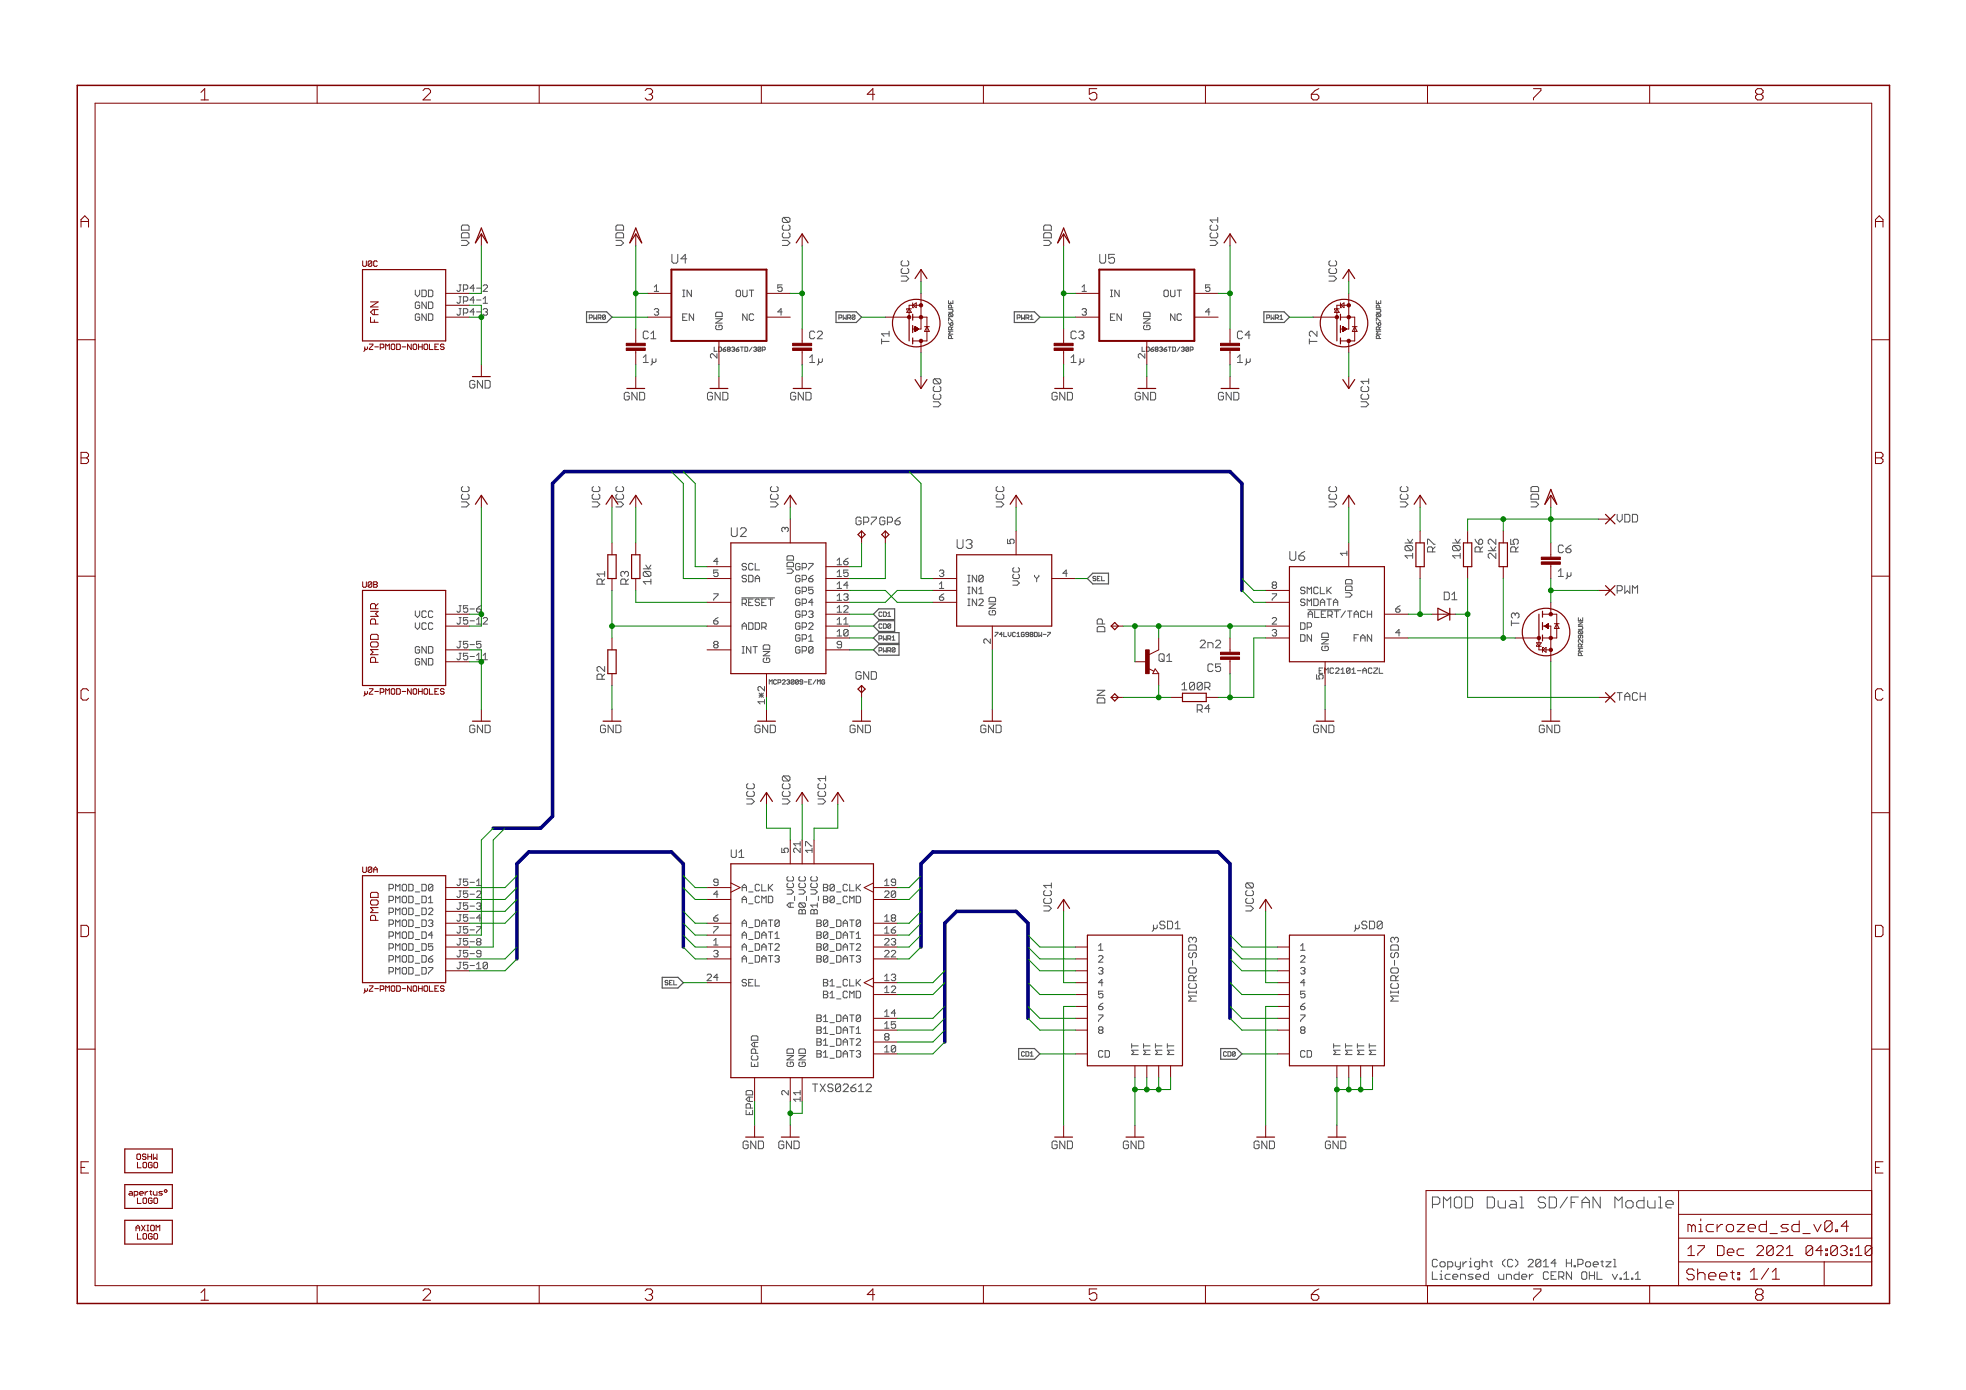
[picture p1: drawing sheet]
<svg xmlns="http://www.w3.org/2000/svg" width="420mm" height="297mm" viewBox="0 0 420 297" stroke-linecap="round" stroke-linejoin="round" font-family="sans-serif">
<defs><g id="words">
<g font-size="3.7" fill="#800000">
<text x="42.9" y="21.4">1</text>
<text x="90.3" y="21.4">2</text>
<text x="137.8" y="21.4">3</text>
<text x="185.3" y="21.4">4</text>
<text x="232.7" y="21.4">5</text>
<text x="280.2" y="21.4">6</text>
<text x="327.6" y="21.4">7</text>
<text x="375.1" y="21.4">8</text>
<text x="17.2" y="48.6">A</text>
<text x="400.7" y="48.6">A</text>
<text x="17.2" y="99.2">B</text>
<text x="400.7" y="99.2">B</text>
<text x="17.1" y="149.7">C</text>
<text x="400.6" y="149.7">C</text>
<text x="17" y="200.2">D</text>
<text x="400.5" y="200.2">D</text>
<text x="17.3" y="250.8">E</text>
<text x="400.7" y="250.8">E</text>
<text x="42.9" y="277.9">1</text>
<text x="90.3" y="277.9">2</text>
<text x="137.8" y="277.9">3</text>
<text x="185.3" y="277.9">4</text>
<text x="232.7" y="277.9">5</text>
<text x="280.2" y="277.9">6</text>
<text x="327.6" y="277.9">7</text>
<text x="375.1" y="277.9">8</text>
</g>
<text font-size="3.6" fill="#505050" x="306" y="258.2">PMOD Dual SD/FAN Module</text>
<g font-size="2.9" fill="#505050">
<text x="143.5" y="56.3">U4</text>
<text x="234.9" y="56.3">U5</text>
<text x="156.2" y="114.8">U2</text>
<text x="204.4" y="117.3">U3</text>
<text x="275.6" y="119.8">U6</text>
</g>
<g font-size="2.5" fill="#505050">
<text x="100.3" y="52.5" transform="rotate(-90 100.3 52.5)">VDD</text>
<text x="133.3" y="52.5" transform="rotate(-90 133.3 52.5)">VDD</text>
<text x="168.9" y="52.5" transform="rotate(-90 168.9 52.5)">VCC0</text>
<text x="224.8" y="52.5" transform="rotate(-90 224.8 52.5)">VDD</text>
<text x="260.3" y="52.5" transform="rotate(-90 260.3 52.5)">VCC1</text>
<text x="194.3" y="60.2" transform="rotate(-90 194.3 60.2)">VCC</text>
<text x="285.7" y="60.2" transform="rotate(-90 285.7 60.2)">VCC</text>
<text x="137.4" y="77.5">1µ</text>
<text x="137.4" y="72.5">C1</text>
<text x="173" y="77.5">1µ</text>
<text x="173" y="72.5">C2</text>
<text x="228.8" y="77.5">1µ</text>
<text x="228.8" y="72.5">C3</text>
<text x="264.4" y="77.5">1µ</text>
<text x="264.4" y="72.5">C4</text>
<text x="201.1" y="87.2" transform="rotate(-90 201.1 87.2)">VCC0</text>
<text x="292.6" y="87.2" transform="rotate(-90 292.6 87.2)">VCC1</text>
<text x="100.3" y="108.4" transform="rotate(-90 100.3 108.4)">VCC</text>
<text x="128.3" y="108.4" transform="rotate(-90 128.3 108.4)">VCC</text>
<text x="166.4" y="108.4" transform="rotate(-90 166.4 108.4)">VCC</text>
<text x="182.9" y="112.2">GP7GP6</text>
<text x="214.6" y="108.4" transform="rotate(-90 214.6 108.4)">VCC</text>
<text x="285.7" y="108.4" transform="rotate(-90 285.7 108.4)">VCC</text>
<text x="301" y="108.4" transform="rotate(-90 301 108.4)">VCC</text>
<text x="328.9" y="108.4" transform="rotate(-90 328.9 108.4)">VDD</text>
<text x="345.5" y="111.6">VDD</text>
<text x="302" y="119.4" transform="rotate(-90 302 119.4)">10k</text>
<text x="306.8" y="118.1" transform="rotate(-90 306.8 118.1)">R7</text>
<text x="312.1" y="119.4" transform="rotate(-90 312.1 119.4)">10k</text>
<text x="316.9" y="118.1" transform="rotate(-90 316.9 118.1)">R6</text>
<text x="319.8" y="119.4" transform="rotate(-90 319.8 119.4)">2k2</text>
<text x="324.6" y="118.1" transform="rotate(-90 324.6 118.1)">R5</text>
<text x="333" y="118.2">C6</text>
<text x="129.3" y="124.9" transform="rotate(-90 129.3 124.9)">R1</text>
<text x="134.4" y="124.9" transform="rotate(-90 134.4 124.9)">R3</text>
<text x="139.2" y="124.9" transform="rotate(-90 139.2 124.9)">10k</text>
<text x="333" y="123.3">1µ</text>
<text x="308.6" y="128.2">D1</text>
<text x="345.5" y="126.9">PWM</text>
<text x="236.2" y="135.1" transform="rotate(-90 236.2 135.1)">DP</text>
<text x="247.6" y="141.4">Q1</text>
<text x="256.6" y="138.5">2n2</text>
<text x="258" y="143.6">C5</text>
<text x="129.3" y="145.2" transform="rotate(-90 129.3 145.2)">R2</text>
<text x="182.9" y="145.2">GND</text>
<text x="252.6" y="147.5">100R</text>
<text x="345.5" y="149.7">TACH</text>
<text x="236.2" y="150.3" transform="rotate(-90 236.2 150.3)">DN</text>
<text x="255.7" y="152.3">R4</text>
<text x="161.3" y="171.9" transform="rotate(-90 161.3 171.9)">VCC</text>
<text x="168.9" y="171.9" transform="rotate(-90 168.9 171.9)">VCC0</text>
<text x="176.5" y="171.9" transform="rotate(-90 176.5 171.9)">VCC1</text>
<text x="156.2" y="183.3">U1</text>
<text x="224.8" y="194.7" transform="rotate(-90 224.8 194.7)">VCC1</text>
<text x="267.9" y="194.7" transform="rotate(-90 267.9 194.7)">VCC0</text>
<text x="246" y="198.6">µSD1</text>
<text x="289.2" y="198.6">µSD0</text>
<text x="255.7" y="214.2" transform="rotate(-90 255.7 214.2)">MICRO-SD3</text>
<text x="298.9" y="214.2" transform="rotate(-90 298.9 214.2)">MICRO-SD3</text>
<text x="173.9" y="233.3">TXS02612</text>
<text x="306" y="270.8">Copyright (C) 2014 H.Poetzl</text>
<text x="306" y="273.5">Licensed under CERN OHL v.1.1</text>
</g>
<g font-size="2.5" fill="#800000">
<text x="80.9" y="69" transform="rotate(-90 80.9 69)">FAN</text>
<text x="100.3" y="83">GND</text>
<text x="133.3" y="85.5">GND</text>
<text x="151.1" y="85.5">GND</text>
<text x="168.9" y="85.5">GND</text>
<text x="224.8" y="85.5">GND</text>
<text x="242.5" y="85.5">GND</text>
<text x="260.3" y="85.5">GND</text>
<text x="133.3" y="108.4" transform="rotate(-90 133.3 108.4)">VCC</text>
<text x="80.9" y="142.1" transform="rotate(-90 80.9 142.1)">PMOD PWR</text>
<text x="100.3" y="156.7">GND</text>
<text x="128.3" y="156.7">GND</text>
<text x="161.3" y="156.7">GND</text>
<text x="181.6" y="156.7">GND</text>
<text x="209.5" y="156.7">GND</text>
<text x="280.6" y="156.7">GND</text>
<text x="328.9" y="156.7">GND</text>
<text x="80.9" y="197.2" transform="rotate(-90 80.9 197.2)">PMOD</text>
<text x="158.7" y="245.5">GND</text>
<text x="166.4" y="245.5">GND</text>
<text x="224.8" y="245.5">GND</text>
<text x="240" y="245.5">GND</text>
<text x="267.9" y="245.5">GND</text>
<text x="283.2" y="245.5">GND</text>
</g>
<g font-size="2.1" fill="#505050">
<text x="88" y="66">GND</text>
<text x="88.1" y="63.5">VDD</text>
<text x="97.6" y="62.3">JP4-2</text>
<text x="139.8" y="62.3">1</text>
<text x="145.8" y="63.5">IN</text>
<text x="156.9" y="63.5">OUT</text>
<text x="166.1" y="62.3">5</text>
<text x="231.2" y="62.3">1</text>
<text x="237.3" y="63.5">IN</text>
<text x="248.3" y="63.5">OUT</text>
<text x="257.6" y="62.3">5</text>
<text x="88" y="68.5">GND</text>
<text x="139.8" y="67.4">3</text>
<text x="145.8" y="68.5">EN</text>
<text x="154.4" y="70.5" transform="rotate(-90 154.4 70.5)">GND</text>
<text x="158.4" y="68.5">NC</text>
<text x="166.1" y="67.4">4</text>
<text x="231.2" y="67.4">3</text>
<text x="237.3" y="68.5">EN</text>
<text x="245.8" y="70.5" transform="rotate(-90 245.8 70.5)">GND</text>
<text x="249.8" y="68.5">NC</text>
<text x="257.6" y="67.4">4</text>
<text x="153.3" y="76.5" transform="rotate(-90 153.3 76.5)">2</text>
<text x="244.7" y="76.5" transform="rotate(-90 244.7 76.5)">2</text>
<text x="168.5" y="113.7" transform="rotate(-90 168.5 113.7)">3</text>
<text x="216.8" y="116.2" transform="rotate(-90 216.8 116.2)">5</text>
<text x="287.9" y="118.8" transform="rotate(-90 287.9 118.8)">1</text>
<text x="152.5" y="120.7">4</text>
<text x="152.5" y="123.3">5</text>
<text x="158.5" y="121.9">SCL</text>
<text x="158.5" y="124.4">SDA</text>
<text x="169.7" y="123.1" transform="rotate(-90 169.7 123.1)">VDD</text>
<text x="169.9" y="124.4">GP6</text>
<text x="169.9" y="121.9">GP7</text>
<text x="178.8" y="125.8">14</text>
<text x="178.8" y="123.3">15</text>
<text x="178.8" y="120.7">16</text>
<text x="200.8" y="123.3">3</text>
<text x="200.8" y="125.8">1</text>
<text x="206.8" y="124.4">IN0</text>
<text x="217.9" y="125.4" transform="rotate(-90 217.9 125.4)">VCC</text>
<text x="221.1" y="124.4">Y</text>
<text x="227.1" y="123.3">4</text>
<text x="271.9" y="125.8">8</text>
<text x="97.6" y="130.9">J5-6</text>
<text x="152.5" y="128.4">7</text>
<text x="158.5" y="129.5">RESET</text>
<text x="169.9" y="129.5">GP4</text>
<text x="169.9" y="126.9">GP5</text>
<text x="178.8" y="130.9">12</text>
<text x="178.8" y="128.4">13</text>
<text x="200.8" y="128.4">6</text>
<text x="206.8" y="126.9">IN1</text>
<text x="206.8" y="129.5">IN2</text>
<text x="212.8" y="131.5" transform="rotate(-90 212.8 131.5)">GND</text>
<text x="271.9" y="128.4">7</text>
<text x="277.9" y="126.9">SMCLK</text>
<text x="277.9" y="129.5">SMDATA</text>
<text x="289" y="128.2" transform="rotate(-90 289 128.2)">VDD</text>
<text x="298.2" y="130.9">6</text>
<text x="88.4" y="132">VCC</text>
<text x="88.4" y="134.6">VCC</text>
<text x="152.5" y="133.4">6</text>
<text x="158.5" y="134.6">ADDR</text>
<text x="169.9" y="137.1">GP1</text>
<text x="169.9" y="134.6">GP2</text>
<text x="169.9" y="132">GP3</text>
<text x="178.8" y="136">10</text>
<text x="178.8" y="133.4">11</text>
<text x="211.7" y="137.5" transform="rotate(-90 211.7 137.5)">2</text>
<text x="271.9" y="136">3</text>
<text x="271.9" y="133.4">2</text>
<text x="277.9" y="137.1">DN</text>
<text x="277.9" y="134.6">DP</text>
<text x="280.1" y="132">ALERT/TACH</text>
<text x="289.2" y="137.1">FAN</text>
<text x="298.2" y="136">4</text>
<text x="88" y="139.6">GND</text>
<text x="88" y="142.2">GND</text>
<text x="97.6" y="138.5">J5-5</text>
<text x="152.5" y="138.5">8</text>
<text x="158.5" y="139.6">INT</text>
<text x="164.6" y="141.6" transform="rotate(-90 164.6 141.6)">GND</text>
<text x="169.9" y="139.6">GP0</text>
<text x="178.8" y="138.5">9</text>
<text x="283.9" y="139.1" transform="rotate(-90 283.9 139.1)">GND</text>
<text x="282.8" y="145.1" transform="rotate(-90 282.8 145.1)">5</text>
<text x="163.5" y="150.1" transform="rotate(-90 163.5 150.1)">1*2</text>
<text x="168.5" y="182.3" transform="rotate(-90 168.5 182.3)">5</text>
<text x="171.1" y="182.3" transform="rotate(-90 171.1 182.3)">21</text>
<text x="173.6" y="182.3" transform="rotate(-90 173.6 182.3)">17</text>
<text x="82.3" y="190.4">PMOD_D0</text>
<text x="97.6" y="191.9">J5-2</text>
<text x="97.6" y="189.3">J5-1</text>
<text x="152.5" y="191.9">4</text>
<text x="152.5" y="189.3">9</text>
<text x="158.5" y="190.4">A_CLK</text>
<text x="176.4" y="190.4">B0_CLK</text>
<text x="189" y="191.9">20</text>
<text x="189" y="189.3">19</text>
<text x="82.3" y="195.5">PMOD_D2</text>
<text x="82.3" y="193">PMOD_D1</text>
<text x="97.6" y="196.9">J5-4</text>
<text x="97.6" y="194.4">J5-3</text>
<text x="152.5" y="196.9">6</text>
<text x="158.5" y="193">A_CMD</text>
<text x="169.7" y="193.9" transform="rotate(-90 169.7 193.9)">A_VCC</text>
<text x="172.2" y="195.3" transform="rotate(-90 172.2 195.3)">B0_VCC</text>
<text x="174.7" y="195.3" transform="rotate(-90 174.7 195.3)">B1_VCC</text>
<text x="175.4" y="193">B0_CMD</text>
<text x="189" y="196.9">18</text>
<text x="82.3" y="203.1">PMOD_D5</text>
<text x="82.3" y="200.6">PMOD_D4</text>
<text x="82.3" y="198">PMOD_D3</text>
<text x="97.6" y="202">J5-8</text>
<text x="97.6" y="199.5">J5-7</text>
<text x="152.5" y="199.5">7</text>
<text x="152.5" y="202">1</text>
<text x="158.5" y="198">A_DAT0</text>
<text x="158.5" y="200.6">A_DAT1</text>
<text x="158.5" y="203.1">A_DAT2</text>
<text x="174.7" y="198">B0_DAT0</text>
<text x="174.7" y="200.6">B0_DAT1</text>
<text x="174.7" y="203.1">B0_DAT2</text>
<text x="189" y="199.5">16</text>
<text x="189" y="202">23</text>
<text x="234.7" y="203.1">1</text>
<text x="277.9" y="203.1">1</text>
<text x="82.3" y="208.2">PMOD_D7</text>
<text x="82.3" y="205.7">PMOD_D6</text>
<text x="97.6" y="207.1">J5-10</text>
<text x="97.6" y="204.6">J5-9</text>
<text x="151.1" y="209.6">24</text>
<text x="152.5" y="204.6">3</text>
<text x="158.5" y="205.7">A_DAT3</text>
<text x="174.7" y="205.7">B0_DAT3</text>
<text x="189" y="204.6">22</text>
<text x="189" y="209.6">13</text>
<text x="234.7" y="205.7">2</text>
<text x="234.7" y="208.2">3</text>
<text x="277.9" y="205.7">2</text>
<text x="277.9" y="208.2">3</text>
<text x="158.5" y="210.7">SEL</text>
<text x="175.4" y="213.3">B1_CMD</text>
<text x="176.4" y="210.7">B1_CLK</text>
<text x="189" y="212.2">12</text>
<text x="234.7" y="210.7">4</text>
<text x="234.7" y="213.3">5</text>
<text x="234.7" y="215.8">6</text>
<text x="277.9" y="210.7">4</text>
<text x="277.9" y="213.3">5</text>
<text x="277.9" y="215.8">6</text>
<text x="174.7" y="218.4">B1_DAT0</text>
<text x="174.7" y="220.9">B1_DAT1</text>
<text x="189" y="217.2">14</text>
<text x="189" y="219.8">15</text>
<text x="234.7" y="218.4">7</text>
<text x="234.7" y="220.9">8</text>
<text x="277.9" y="218.4">7</text>
<text x="277.9" y="220.9">8</text>
<text x="162" y="228" transform="rotate(-90 162 228)">ECPAD</text>
<text x="169.7" y="228" transform="rotate(-90 169.7 228)">GND</text>
<text x="172.2" y="228" transform="rotate(-90 172.2 228)">GND</text>
<text x="174.7" y="223.4">B1_DAT2</text>
<text x="174.7" y="226">B1_DAT3</text>
<text x="189" y="222.3">8</text>
<text x="189" y="224.9">10</text>
<text x="234.7" y="226">CD</text>
<text x="243.3" y="225.4" transform="rotate(-90 243.3 225.4)">MT</text>
<text x="245.8" y="225.4" transform="rotate(-90 245.8 225.4)">MT</text>
<text x="248.4" y="225.4" transform="rotate(-90 248.4 225.4)">MT</text>
<text x="250.9" y="225.4" transform="rotate(-90 250.9 225.4)">MT</text>
<text x="277.9" y="226">CD</text>
<text x="286.5" y="225.4" transform="rotate(-90 286.5 225.4)">MT</text>
<text x="289" y="225.4" transform="rotate(-90 289 225.4)">MT</text>
<text x="291.6" y="225.4" transform="rotate(-90 291.6 225.4)">MT</text>
<text x="294.1" y="225.4" transform="rotate(-90 294.1 225.4)">MT</text>
<text x="168.5" y="234" transform="rotate(-90 168.5 234)">2</text>
<text x="160.9" y="238.4" transform="rotate(-90 160.9 238.4)">EPAD</text>
<text x="171.1" y="235.3" transform="rotate(-90 171.1 235.3)">11</text>
</g>
<g font-size="2.1" fill="#008000">
<text x="97.6" y="64.9">JP4-1</text>
<text x="97.6" y="67.4">JP4-3</text>
<text x="97.6" y="133.4">J5-12</text>
<text x="97.6" y="141.1">J5-11</text>
</g>
<g font-size="1.8" fill="#800000">
<text x="77.5" y="57">U0C</text>
<text x="77.5" y="74.8">µZ-PMOD-NOHOLES</text>
<text x="77.5" y="125.5">U0B</text>
<text x="77.5" y="148.4">µZ-PMOD-NOHOLES</text>
<text x="77.5" y="186.5">U0A</text>
<text x="77.5" y="211.9">µZ-PMOD-NOHOLES</text>
<text x="29.2" y="247.8">OSHW</text>
<text x="29.3" y="249.6">LOGO</text>
<text x="27.9" y="255.4">apertus°</text>
<text x="29.3" y="257.2">LOGO</text>
<text x="28.8" y="263.1">AXIOM</text>
<text x="29.3" y="264.8">LOGO</text>
</g>
<g font-size="1.8" fill="#505050">
<text x="282.2" y="144">E</text>
<text x="283.3" y="144">MC2101-ACZL</text>
</g>
<g font-size="1.4" fill="#505050">
<text x="125.5" y="68.3">PWR0</text>
<text x="178.8" y="68.3">PWR0</text>
<text x="216.9" y="68.3">PWR1</text>
<text x="270.3" y="68.3">PWR1</text>
<text x="153.2" y="75.1">L</text>
<text x="153.9" y="75.1">D6836TD/30P</text>
<text x="244.6" y="75.1">L</text>
<text x="245.4" y="75.1">D6836TD/30P</text>
<text x="233.5" y="124.1">SEL</text>
<text x="187.8" y="131.8">CD1</text>
<text x="187.8" y="134.3">CD0</text>
<text x="187.8" y="136.8">PWR1</text>
<text x="212.4" y="136.1">74LVC1G98DW-7</text>
<text x="187.8" y="139.4">PWR0</text>
<text x="164.7" y="146.2">MCP23009-E/MG</text>
<text x="142.3" y="210.5">SEL</text>
<text x="218.1" y="225.7">CD1</text>
<text x="261.3" y="225.7">CD0</text>
</g>
</g></defs>
<g fill="none" stroke="#505050" stroke-width=".21">
<path d="M103.3 63.9l.4-.5v1.4M103.3 64.8h.9M103.5 60.9h.4l.3 .4-.9 1h.9M103.5 66h.4l.3 .2-.3 .5M103.7 66.7h.2M103.9 66.7l.3 .4-.3 .3h-.4M152.6 74.2v.9M188.4 73h1.6M188.4 72.4v1.1M190 71.3h-1.6l.5 .6M190 70.8v1.1M202.7 68.6v-.6l.9 .6"/>
<path d="M202.7 66.1h.8l.1 .2-.1 .4h-.8M202.7 64.2v.7h.9v-.7M202.7 68.9l.5 .6M202.9 67l-.2 .2 .2 .5h.6M202.9 67h.6l.1 .2-.1 .5M202.9 67l.6 .7M203.2 64.5v.4M203.3 72.3v-.4l-.4-.2-.2 .2v.4h.9M203.3 70.5v-.5l-.4-.2-.2 .2v.5h.9M203.3 68.9l.3 .2-.1 .4h-.3v-.4zM203.3 65.8v-.5l-.4-.1-.2 .1v.5h.9M203.6 70.8h-.9l.3 .3-.3 .3h.9"/>
<path d="M203.6 69.8l-.3 .4M244.1 74.2v.9M279.8 73h1.7M279.8 72.4v1.1M281.5 70.8v1.1l-1.1-1.1h-.3l-.3 .3v.5l.3 .3M294.1 64.2v.7h1v-.7M294.1 68.6v-.6l1 .6M294.1 68.9l.5 .6M294.1 66.1h.8l.2 .2-.2 .4h-.8M294.3 67l-.2 .5 .2 .2h.6M294.3 67h.6l.2 .2-.2 .5M294.3 67l.6 .7"/>
<path d="M294.6 69.1l.3-.2 .2 .2v.3l-.5 .1zM294.6 64.5v.4M294.8 72.3v-.4l-.2-.2-.5 .2v.4h1M294.8 65.8v-.5l-.2-.1-.5 .1v.5h1M294.8 70.5v-.5l-.2-.2-.5 .2v.5h1M295.1 70.8h-1l.3 .3-.3 .3h1M295.1 69.8l-.3 .4M101.9 137.8l.4-.3 .5 .3v.4l-.2 .3h-.5M101.9 137.1h.9M102.8 129.4l-.9 .7h.7l.2 .3-.2 .4h-.5M103.5 132h.4l.3 .4-.9 1h.9M158.5 127.8h7"/>
<path d="M279.5 130.3h7M323 133.2h1.6M323 132.6v1.1M323.8 131.3l-.3-.3h-.2l-.3 .3v.5l.3 .3M323.8 131.3l.3-.3h.3l.2 .3v.5l-.2 .3M323.8 131.3v.3M337.3 132v.6h.9v-.6M337.3 133.9h.8l.1 .1-.1 .5h-.8M337.3 132.9h.9l-.9 .7h.9M337.5 134.8l-.2 .2 .2 .4h.6M337.5 134.8h.6l.1 .2-.1 .4M337.5 134.8l.6 .6"/>
<path d="M337.8 135.7l-.2 .7-.3-.2 .2-.5h.6l.1 .2-.1 .5M337.8 132.3v.3M337.9 138.2v-.4l-.4-.2-.2 .6h.9M338.2 136.7v.6l-.6-.6-.3 .1 .2 .5M338.2 138.6h-.9l.3 .3-.3 .3h.9M338.2 137.6l-.3 .3M103.3 140.1l.4-.5v1.4M103.3 141h.9M337.9 140.1v-.5l-.1-.1-.5 .1v.5h.9M101.9 198h.9v.2l-.9 1M101.9 188.3l.4-.4v1.4M101.9 189.3h.9"/>
<path d="M102.1 190.4h.5l.2 .5-.9 .9h.9M102.1 192.9h.5l.2 .3-.2 .4M102.3 193.6h.3M102.6 193.6l.2 .5-.2 .2h-.5M102.8 196.2h-.9l.7-.7v1.4M102.1 203.1h.5l.2 .2v1l-.2 .2h-.5M102.1 200.6h.5l.2 .2-.2 .5M102.1 203.8h.7M102.1 201.3h.5M102.6 201.3l.2 .4-.2 .3h-.5M103.5 205.6h.4l.3 .3M104.2 205.9v.9l-.3 .2h-.4"/>
<path d="M104.2 205.9l-.9 .9M356 257.4h1.6v-.4l-.4-.4h-.8l-.4 .4v.7l.4 .4h.8M342.1 269.6h.6M342.4 269.4v1.1l.3 .2M343.2 269.6h1.1l-1.1 1.1M344.8 269.1h.3v1.6M347 272.3l.6-.5v1.6M347 273.4h1.1M348.7 273.1h.3v.3h-.3zM349.5 273.4h1.1M349.5 272.3l.5-.5v1.6"/>
</g>
<path d="M125.3 66.6h4.3l1.2 1.2-1.2 1.1h-4.3zM178.7 66.6h4.3l1.1 1.2-1.1 1.1h-4.3zM216.8 66.6h4.3l1.1 1.2-1.1 1.1h-4.3zM270.1 66.6h4.3l1.2 1.2-1.2 1.1h-4.3zM187.8 132.7h3.4v2.2h-3.4l-1.1-1.1zM187.8 130.1h3.4v2.3h-3.4l-1.1-1.1zM187.8 135.2h4.3v2.3h-4.3l-1.1-1.2zM187.8 137.7h4.3v2.3h-4.3l-1.1-1.1zM232.4 123.6l1.1-1.1h3.4v2.3h-3.4zM141.5 208.9h3.4l1.1 1.1-1.1 1.1h-3.4zM217.7 224.1h3.4l1.1 1.1-1.1 1.2h-3.4zM260.9 224.1h3.4l1.1 1.1-1.1 1.2h-3.4z" fill="none" stroke="#505050" stroke-width=".25"/>
<g fill="none" stroke="#800000" stroke-width=".25">
<path d="M77.5 57.6h17.7v15.3h-17.7zM102.9 48.7l1.2 3.2-1.2-1.9-1.3 1.9zM135.9 48.7l1.2 3.2-1.2-1.9-1.3 1.9zM170.2 51.9l1.2-1.9 1.3 1.9M195.6 59.5l1.2-1.9 1.3 1.9M227.3 48.7l1.3 3.2-1.3-1.9-1.3 1.9zM261.6 51.9l1.3-1.9 1.2 1.9M287 59.5l1.2-1.9 1.3 1.9M194.3 67.8v5.1M195.1 67.1v1.3M195.1 69.6v1.5M195.1 72.2v1.3"/>
<path d="M285.7 67.8v5.1M286.5 67.1v1.3M286.5 69.6v1.5M286.5 72.2v1.3M195.6 81.1l1.2 1.9 1.3-1.9M287 81.1l1.2 1.9 1.3-1.9M101.6 107.8l1.3-1.9 1.2 1.9M129.9 118.6h1.8v5h-1.8zM130.8 105.9l-1.3 1.9M134.6 107.8l1.3-1.9 1.2 1.9M135 118.6h1.8v5h-1.8zM156.2 116h20.3v28h-20.3z"/>
<path d="M167.6 107.8l1.3-1.9 1.3 1.9M183.4 114.2l.7-.7 .8 .7-.8 .8zM188.4 114.2l.8-.7 .8 .7-.8 .8zM204.4 118.6h20.4v15.2h-20.4zM215.9 107.8l1.2-1.9 1.3 1.9M287 107.8l1.2-1.9 1.3 1.9M302.2 107.8l1.3-1.9 1.3 1.9M302.6 116h1.8v5.1h-1.8zM312.8 116h1.7v5.1h-1.7zM320.4 116h1.8v5.1h-1.8zM331.4 104.6l1.3 3.2-1.3-1.9-1.2 1.9zM343.1 109.9l2 2.1"/>
<path d="M345.1 109.9l-2 2.1M77.5 126.2h17.7v20.3h-17.7zM129.9 138.9h1.8v5.1h-1.8zM238.2 133l.8 .8-.8 .8-.7-.8zM275.6 121.1h20.3v20.3h-20.3zM307.3 130l2.5 1.3-2.5 1.2zM309.8 130v2.5M328.9 131.3v5M329.6 130.6v1.3M329.6 133v1.6M329.6 135.7v1.3M343.1 125.2l2 2"/>
<path d="M345.1 125.2l-2 2M183.4 147.3l.7-.8 .8 .8-.8 .7zM238.2 148.3l.8 .7-.8 .8-.7-.8zM252.7 148.1h5.1v1.8h-5.1zM343.1 148l2 2.1M345.1 148l-2 2.1M162.5 171.3l1.3-1.9 1.3 1.9M170.2 171.3l1.2-1.9 1.3 1.9M177.8 171.3l1.2-1.9 1.3 1.9M77.5 187.1h17.7v22.9h-17.7zM156.2 184.6h30.5v45.7h-30.5zM226 194.1l1.3-1.9 1.3 1.9"/>
<path d="M232.4 199.8h20.3l-.1 28h-20.2zM269.2 194.1l1.3-1.9 1.3 1.9M275.6 199.8h20.3l-.1 28h-20.2zM26.7 245.5h10.1v5.1h-10.1zM26.7 253.2h10.1v5h-10.1zM26.7 260.8h10.1v5.1h-10.1z"/>
<circle cx="195.8" cy="69" r="5.1"/>
<circle cx="287.2" cy="69" r="5.1"/>
<circle cx="330.4" cy="135.1" r="5.1"/>
</g>
<g fill="none" stroke="#800000" stroke-width=".21">
<path d="M67.8 18.2v3.9M115.2 18.2v3.9M162.7 18.2v3.9M210.2 18.2v3.9M257.6 18.2v3.9M305.1 18.2v3.9M352.6 18.2v3.9M20.3 22.1h379.7v252.6h-379.7zM102.9 50v2.5M135.9 50v2.5M171.4 50v2.5M196.8 57.6v2.6"/>
<path d="M227.3 50v2.5M262.9 50v2.5M288.2 57.6v2.6M16.5 72.6h3.8M95.2 65.2h5.1M95.2 67.8h5.1M95.2 62.7h5.1M102.9 77.9v2.6M135.9 70.3v3.1M135.9 74.9v3M138.4 67.8h5.1M138.4 62.7h5.1"/>
<path d="M153.6 72.9v5M163.8 67.8h5.1M163.8 62.7h5.1M171.4 70.3v3.1M171.4 74.9v3M194.3 66l.5 .8h-1zM194.8 66h-1v.3M195.1 67.8h3v5.1h-3M195.1 64.7v1h.2M195.1 65.2l.7-.5v1zM195.6 69.8h.1M195.6 70.3h.7"/>
<path d="M195.6 70.2h.6M195.6 70.1l.5 .1M195.6 70.1h.4M195.6 70l.4 .1M195.6 70h.3M195.6 69.9l.2 .1M195.6 69.9h.1M195.6 69.8l.7 .5-.7 .5zM195.6 70.8h.1M195.7 70.7l-.1 .1M195.8 70.7h-.2M195.9 70.6l-.3 .1"/>
<path d="M195.9 70.6h-.3M196 70.5h-.4M196.1 70.5h-.5M196.2 70.4h-.6M196.8 65.2h-2.5v2.6h-5.1M196.8 62.7v7.6h-1.7M196.8 72.9v2.5M197.6 69.8h1M198.1 69.8l.5 1h-1zM227.3 70.3v3.1M227.3 74.9v3M229.8 67.8h5.1"/>
<path d="M229.8 62.7h5.1M245.1 72.9v5M255.2 67.8h5.1M255.2 62.7h5.1M262.9 70.3v3.1M262.9 74.9v3M285.7 66l.5 .8h-1zM286.2 66h-1v.3M286.5 67.8h3v5.1h-3M286.5 64.7v1h.2M286.5 65.2l.7-.5v1zM287 69.8h.1"/>
<path d="M287 69.8l.7 .5-.7 .5zM287 70.3h.7M287 70.2h.6M287 70.1l.5 .1M287 70.1h.4M287 70l.4 .1M287 70h.3M287 69.9l.2 .1M287 69.9h.1M287 70.8h.1M287.1 70.7l-.1 .1M287.2 70.7h-.2"/>
<path d="M287.3 70.6l-.3 .1M287.4 70.6h-.4M287.4 70.5h-.4M287.5 70.5h-.5M287.6 70.4h-.6M287.7 70.4h-.7M288.2 62.7v7.6h-1.7M288.2 72.9v2.5M288.2 65.2h-2.5v2.6h-5.1M289 69.8h1M289.5 69.8l.5 1h-1zM400 72.6h3.8"/>
<path d="M135.9 80.5v2.5M153.6 80.5v2.5M171.4 80.5v2.5M196.8 80.5v2.5M227.3 80.5v2.5M245.1 80.5v2.5M262.9 80.5v2.5M288.2 80.5v2.5M102.9 105.9v2.5M130.8 116v2.6M135.9 105.9v2.5M135.9 116v2.6"/>
<path d="M168.9 105.9v2.5M168.9 110.9v5.1M184.1 113.5v2.5M189.2 113.5v2.5M217.1 105.9v2.5M217.1 113.5v5.1M288.2 105.9v2.5M288.2 116v5.1M303.5 105.9v2.5M303.5 113.5v2.5M313.6 113.5v2.5M321.3 113.5v2.5"/>
<path d="M331.4 105.9v2.5M331.4 116v3.1M341.6 110.9h2.5M16.5 123.1h3.8M95.2 138.9h5.1M95.2 131.3h5.1M95.2 133.8h5.1M130.8 123.6v2.6M130.8 136.3v2.6M135.9 123.6v2.6M151.1 138.9h5.1M151.1 133.8h5.1"/>
<path d="M151.1 128.7h5.1M151.1 123.6h5.1M151.1 121.1h5.1M176.5 138.9h5.1M176.5 131.3h5.1M176.5 133.8h5.1M176.5 126.2h5.1M176.5 136.3h5.1M176.5 128.7h5.1M176.5 123.6h5.1M176.5 121.1h5.1M199.4 126.2h5"/>
<path d="M199.4 128.7h5M199.4 123.6h5M212.1 133.8v5.1M224.8 123.6h5M237.5 133.8h2.5M247.6 136.3v2.6l-2 1M262.9 136.3v3.1M270.5 133.8h5.1M270.5 126.2h5.1M270.5 136.3h5.1M270.5 128.7h5.1M295.9 131.3h5"/>
<path d="M295.9 136.3h5M303.5 121.1v2.5M306 131.3h5.1M313.6 121.1v2.5M321.3 121.1v2.5M323.8 136.3h5.1v2.6h2.5M328.4 137.9v.2h1M328.4 137.4h1l-.5 .7zM329.6 131.3h3.1v5h-3.1M329.6 133.8h1.8v7.6M329.6 138.9l.8-.5v1zM329.9 138.4h-.3v1"/>
<path d="M330.2 133.8h.7M330.3 133.9h.6M330.3 133.7h.6M330.4 133.6h.5M330.4 134h.5M330.5 134h.4M330.5 133.6h.4M330.6 133.5h.3M330.6 134.1h.3M330.7 133.5h.2M330.7 133.4h.2M330.8 134.2h.1"/>
<path d="M330.8 133.4h.1M330.9 134.3h.1M330.9 133.3l-.7 .5 .7 .5M330.9 133.3v1M330.9 133.3h.1M331.4 120.6v3M331.4 128.7v2.6M332.2 133.3h1M332.7 133.3l.5 1h-1zM341.6 126.2h2.5M400 123.1h3.8M95.2 141.4h5.1"/>
<path d="M102.9 151.6v2.5M130.8 144v2.5M130.8 151.6v2.5M163.8 144v5M163.8 151.6v2.5M184.1 146.5v2.5M184.1 151.6v2.5M212.1 151.6v2.5M237.5 149h2.5M242.5 141.4h2.6M245.4 142.8l1.2 .6M246.9 142.9l.7 1.1h-1.2z"/>
<path d="M247.6 144v2.5M250.2 149h2.5M257.8 149h2.5M262.9 140.9v3.1M283.2 141.4v5.1M283.2 151.6v2.5M331.4 151.6v2.5M341.6 149h2.5M16.5 173.7h3.8M163.8 169.4v2.5M168.9 179.5v5.1M171.4 169.4v2.5"/>
<path d="M171.4 179.5v5.1M174 179.5v5.1M179 169.4v2.5M400 173.7h3.8M95.2 192.2h5.1M95.2 197.3h5.1M95.2 199.8h5.1M95.2 189.7h5.1M95.2 194.8h5.1M151.1 192.2h5.1M151.1 197.3h5.1M151.1 199.8h5.1"/>
<path d="M151.1 189.7h5.1M156.2 188.7l2 1-2 1M186.7 192.2h5M186.7 197.3h5M186.7 199.8h5M186.7 189.7h5M186.7 188.7l-2 1 2 1M227.3 192.2v2.6M270.5 192.2v2.6M95.2 202.4h5.1M95.2 204.9h5.1M95.2 207.5h5.1"/>
<path d="M151.1 202.4h5.1M151.1 204.9h5.1M151.1 210h5.1M186.7 202.4h5M186.7 204.9h5M186.7 210h5M186.7 212.5h5M186.7 217.6h5M186.7 209l-2 1 2 1M229.8 202.4h2.6M229.8 204.9h2.6M229.8 207.5h2.6"/>
<path d="M229.8 210h2.6M229.8 212.5h2.6M229.8 215.1h2.6M229.8 217.6h2.6M273 202.4h2.6M273 204.9h2.6M273 207.5h2.6M273 210h2.6M273 212.5h2.6M273 215.1h2.6M273 217.6h2.6M16.5 224.2h3.8"/>
<path d="M161.3 230.3v5.1M168.9 230.3v5.1M171.4 230.3v5.1M186.7 220.1h5M186.7 225.2h5M186.7 222.7h5M229.8 220.1h2.6M229.8 225.2h2.6M242.5 227.8v2.5M245.1 227.8v2.5M247.6 227.8v2.5M250.2 227.8v2.5"/>
<path d="M273 220.1h2.6M273 225.2h2.6M285.7 227.8v2.5M288.2 227.8v2.5M290.8 227.8v2.5M293.3 227.8v2.5M400 224.2h3.8M161.3 240.5v2.5M168.9 240.5v2.5M227.3 240.5v2.5M242.5 240.5v2.5M270.5 240.5v2.5"/>
<path d="M285.7 240.5v2.5M358.7 254.4v20.3M358.7 259.5h41.3M400 254.4h-95.2v20.3M67.8 274.7v3.9M115.2 274.7v3.9M162.7 274.7v3.9M210.2 274.7v3.9M257.6 274.7v3.9M305.1 274.7v3.9M352.6 274.7v3.9M358.7 269.7h41.3"/>
<path d="M358.7 264.6h41.3M360.7 266.9l.7-.7v2.1M360.7 268.3h1.4M361.5 262l-.4-.3h-.4v1.5M361.5 262v1.2M361.5 262l.4-.3 .4 .3v1.2M362.1 271.5l-.4-.3h-.8l-.4 .3v.4l.4 .4h.8l.4 .4v.4l-.4 .4h-.8l-.4-.4M362.8 271.2v2.3M362.8 272.3l.4-.4h.8l.4 .4v1.2M362.8 266.2h1.4v.4l-1.4 1.3v.4M363.1 261.7h.4v1.5M363.1 263.2h.8"/>
<path d="M363.5 260.5v.4M365.2 272.7h1.5v-.4l-.4-.4h-.8l-.3 .4v.8l.3 .4h.8M366.2 261.7h-1.2l-.4 .3v.8l.4 .4h1.2M367 261.7v1.5M367.1 266.2h1l.3 .4v1.3l-.3 .4h-1zM367.5 272.7h1.6v-.4l-.4-.4h-.8l-.4 .4v.8l.4 .4h.8M368.2 261.7h-.5l-.7 .7M369.1 267.6h1.4v-.3l-.3-.4h-.7l-.4 .4v.6l.4 .4h.7M369.3 261.7h.8l.4 .3v.8l-.4 .4h-.8l-.4-.4v-.8zM369.8 271.9h.8M370.2 271.5v1.6l.4 .4M371.3 261.7h1.5l-1.5 1.5h1.5"/>
<path d="M371.4 271.9h.4v.4h-.4zM371.4 273.1h.4v.4h-.4zM372.7 266.9h-1.1l-.4 .4v.6l.4 .4h1.1M373.6 262.4h1.6v-.4l-.4-.3h-.8l-.4 .3v.8l.4 .4h.8M374.1 271.8l.8-.8v2.4M374.1 273.4h1.5M375.5 266.6l.3-.4h.7l.4 .4v.3l-1.4 1.4h1.4M377.5 260.9v2.3h-1.2l-.4-.4v-.8l.4-.3h1.2M378 271l-1.6 2.4M378.3 263.6h1.5M378.8 273.4h1.5M378.8 271.8l.7-.8v2.4"/>
<path d="M379 266.6v1.3l-.4 .4h-.7l-.3-.4M379 266.6l-.4-.4h-.7l-.3 .4v1.3M379 266.6l-1.4 1.3M379.7 266.6l.3-.4h.7l.4 .4v.3l-1.4 1.4h1.4M381.8 268.3h1.4M381.8 266.9l.7-.7v2.1M382.2 261.7h-1.2l-.4 .3 .4 .4h.8l.4 .4-.4 .4h-1.2M384.5 260.9v2.3h-1.2l-.4-.4v-.8l.4-.3h1.2M385.3 263.6h1.6M387.4 266.6v1.3l-.4 .4h-.7l-.3-.4M387.4 266.6l-.4-.4h-.7l-.3 .4v1.3M387.4 266.6l-1.4 1.3"/>
<path d="M387.6 261.7l.8 1.5 .8-1.5M389.5 267.3h-1.4l1-1.1v2.1M389.8 269.7v5M390.2 267.9h.3v.4h-.3zM390.2 266.9h.3v.4h-.3zM391.5 261.3v1.5l-.4 .4h-.7l-.4-.4M391.5 261.3l-.4-.4h-.7l-.4 .4v1.5M391.5 261.3l-1.5 1.5M392.3 262.8h.4v.4h-.4zM392.7 266.6v1.3l-.4 .4h-.7l-.4-.4M392.7 266.6l-.4-.4h-.7l-.4 .4v1.3M392.7 266.6l-1.5 1.3"/>
<path d="M393.3 266.6l.4-.4h.7l.4 .4v.3l-.4 .4M394.1 267.3h.3M394.4 267.3l.4 .3v.3l-.4 .4h-.7l-.4-.4M395 262h-1.5l1.2-1.1v2.3M395.5 267.9h.3v.4h-.3zM395.5 266.9h.3v.4h-.3zM396.5 268.3h1.4M396.5 266.9l.7-.7v2.1M398.6 267.9l.4 .4h.7l.3-.4M398.6 266.6l.4-.4h.7l.3 .4-1.4 1.3z"/>
</g>
<g fill="#800000" stroke="#800000" stroke-width=".21">
<circle cx="288.2" cy="67.8" r=".36"/>
<circle cx="288.2" cy="72.9" r=".36"/>
<circle cx="288.2" cy="65.2" r=".36"/>
<circle cx="285.7" cy="67.8" r=".36"/>
<circle cx="196.8" cy="67.8" r=".36"/>
<circle cx="196.8" cy="72.9" r=".36"/>
<circle cx="196.8" cy="65.2" r=".36"/>
<circle cx="194.3" cy="67.8" r=".36"/>
<circle cx="331.4" cy="136.3" r=".36"/>
<circle cx="331.4" cy="131.3" r=".36"/>
<circle cx="331.4" cy="138.9" r=".36"/>
<circle cx="328.9" cy="136.3" r=".36"/>
</g>
<path d="M143.5 57.6h20.3v15.3h-20.3zM234.9 57.6h20.3v15.3h-20.3z" fill="none" stroke="#800000" stroke-width=".42"/>
<g fill="#800000" stroke="#800000" stroke-width=".21">
<path d="M133.8 74.4h4.1v.5h-4.1z"/>
<path d="M133.8 73.4h4.1v.5h-4.1z"/>
<path d="M169.4 74.4h4.1v.5h-4.1z"/>
<path d="M169.4 73.4h4.1v.5h-4.1z"/>
<path d="M225.3 74.4h4v.5h-4z"/>
<path d="M225.3 73.4h4v.5h-4z"/>
<path d="M260.8 74.4h4.1v.5h-4.1z"/>
<path d="M260.8 73.4h4.1v.5h-4.1z"/>
<path d="M260.8 139.4h4.1v.5h-4.1z"/>
<path d="M260.8 140.4h4.1v.5h-4.1z"/>
<path d="M329.4 120.1h4.1v.5h-4.1z"/>
<path d="M329.4 119.1h4.1v.5h-4.1z"/>
<path d="M244.8 138.9h.8v5.1h-.8z"/>
</g>
<path d="M16.5 18.2h387.3v260.4h-387.3z" fill="none" stroke="#800000" stroke-width=".32"/>
<path d="M265.4 126.2v-22.9l-2.5-2.5h-142.3l-2.5 2.5v71.1l-2.6 2.6h-10.1M146 202.4v-17.8l-2.5-2.5h-30.5l-2.5 2.5v20.3M196.8 202.4v-17.8l2.6-2.5h60.9l2.6 2.5v33M219.7 217.6v-20.3l-2.6-2.5h-12.7l-2.5 2.5v25.4" fill="none" stroke="#000080" stroke-width=".76"/>
<g fill="none" stroke="#008000" stroke-width=".21">
<path d="M102.9 52.5v10.2M135.9 52.5v17.8M171.4 52.5v17.8M227.3 52.5v17.8M262.9 52.5v17.8M102.9 67.8v10.1M130.8 67.8h7.6M135.9 62.7h2.5M135.9 77.9v2.6M153.6 77.9v2.6M168.9 62.7h2.5M171.4 77.9v2.6"/>
<path d="M184.1 67.8h5.1M196.8 60.2v2.5M196.8 75.4v5.1M222.2 67.8h7.6M227.3 77.9v2.6M227.3 62.7h2.5M245.1 77.9v2.6M260.3 62.7h2.6M262.9 77.9v2.6M275.6 67.8h5M288.2 60.2v2.5M288.2 75.4v5.1"/>
<path d="M102.9 108.4v22.9M130.8 108.4v7.6M135.9 108.4v7.6M143.5 100.8l2.5 2.5v20.3h5.1M146 100.8l2.6 2.5v17.8h2.5M168.9 108.4v2.5M184.1 116v5.1h-2.5M189.2 116v7.6h-7.6M194.3 100.8l2.5 2.5v20.3h2.6M217.1 108.4v5.1M288.2 108.4v7.6M303.5 108.4v5.1"/>
<path d="M321.3 110.9v2.6M331.4 108.4v7.6M341.6 110.9h-28v2.6M130.8 133.8h20.3M130.8 126.2v10.1M135.9 126.2v2.5h15.2M181.6 133.8h5.1M181.6 126.2h7.6l2.5 2.5h7.7M181.6 131.3h5.1M181.6 136.3h5.1M181.6 138.9h5.1M199.4 126.2h-7.7l-2.5 2.5h-7.6"/>
<path d="M212.1 138.9v12.7M229.8 123.6h2.6M240 133.8h30.5M242.5 133.8v7.6M247.6 133.8v2.5M262.9 133.8v2.5M265.4 126.2l2.5 2.5h2.6M265.4 123.6l2.5 2.6h2.6M270.5 136.3h-2.6v12.7h-7.6M300.9 131.3h5.1M300.9 136.3h22.9M303.5 123.6v7.7"/>
<path d="M311.1 131.3h2.5M313.6 123.6v25.4h28M321.3 123.6v12.7M331.4 126.2h10.2M331.4 123.6v5.1M102.9 141.4v10.2M130.8 146.5v5.1M163.8 149v2.6M184.1 149v2.6M240 149h10.2M247.6 146.5v2.5M262.9 144v5"/>
<path d="M283.2 146.5v5.1M331.4 141.4v10.2M105.4 177l-2.5 2.5v20.3h-2.6M107.9 177l-2.5 2.5v22.9h-5.1M163.8 171.9v5.1h5.1v2.5M171.4 171.9v7.6M179 171.9v5.1h-5v2.5M110.5 187.1l-2.6 2.6h-7.6M110.5 189.7l-2.6 2.5h-7.6M110.5 194.8l-2.6 2.5h-7.6M110.5 192.2l-2.6 2.6h-7.6M146 187.1l2.6 2.6h2.5"/>
<path d="M146 189.7l2.6 2.5h2.5M146 194.8l2.6 2.5h2.5M146 197.3l2.6 2.5h2.5M146 199.8l2.6 2.6h2.5M196.8 187.1l-2.5 2.6h-2.6M196.8 189.7l-2.5 2.5h-2.6M196.8 194.8l-2.5 2.5h-2.6M196.8 197.3l-2.5 2.5h-2.6M196.8 199.8l-2.5 2.6h-2.6M219.7 199.8l2.5 2.6h7.6M227.3 194.8v15.2h2.5M262.9 199.8l2.5 2.6h7.6"/>
<path d="M270.5 194.8v15.2h2.5M110.5 204.9l-2.6 2.6h-7.6M110.5 202.4l-2.6 2.5h-7.6M146 202.4l2.6 2.5h2.5M146 210h5.1M196.8 202.4l-2.5 2.5h-2.6M201.9 210l-2.5 2.5h-7.7M201.9 215.1l-2.5 2.5h-7.7M201.9 217.6l-2.5 2.5h-7.7M201.9 207.5l-2.5 2.5h-7.7M219.7 210l2.5 2.5h7.6M219.7 204.9l2.5 2.6h7.6"/>
<path d="M219.7 215.1l2.5 2.5h7.6M219.7 217.6l2.5 2.5h7.6M219.7 202.4l2.5 2.5h7.6M229.8 215.1h-2.5v25.4M262.9 210l2.5 2.5h7.6M262.9 204.9l2.5 2.6h7.6M262.9 215.1l2.5 2.5h7.6M262.9 217.6l2.5 2.5h7.6M262.9 202.4l2.5 2.5h7.6M273 215.1h-2.5v25.4M161.3 235.4v5.1M168.9 235.4v5.1"/>
<path d="M171.4 235.4v2.5h-2.5M201.9 220.1l-2.5 2.6h-7.7M201.9 222.7l-2.5 2.5h-7.7M222.2 225.2h7.6M242.5 230.3v10.2M245.1 230.3v2.5M247.6 230.3v2.5M250.2 230.3v2.5h-7.7M265.4 225.2h7.6M285.7 230.3v10.2M288.2 230.3v2.5M290.8 230.3v2.5"/>
<path d="M293.3 230.3v2.5h-7.6"/>
</g>
<g fill="#008000" stroke="#008000" stroke-width=".21">
<circle cx="262.9" cy="62.7" r=".51"/>
<circle cx="171.4" cy="62.7" r=".51"/>
<circle cx="102.9" cy="131.3" r=".51"/>
<circle cx="242.5" cy="232.8" r=".51"/>
<circle cx="245.1" cy="232.8" r=".51"/>
<circle cx="247.6" cy="232.8" r=".51"/>
<circle cx="285.7" cy="232.8" r=".51"/>
<circle cx="288.2" cy="232.8" r=".51"/>
<circle cx="290.8" cy="232.8" r=".51"/>
<circle cx="168.9" cy="237.9" r=".51"/>
<circle cx="130.8" cy="133.8" r=".51"/>
<circle cx="135.9" cy="62.7" r=".51"/>
<circle cx="227.3" cy="62.7" r=".51"/>
<circle cx="331.4" cy="110.9" r=".51"/>
<circle cx="321.3" cy="110.9" r=".51"/>
<circle cx="262.9" cy="149" r=".51"/>
<circle cx="247.6" cy="149" r=".51"/>
<circle cx="331.4" cy="126.2" r=".51"/>
<circle cx="321.3" cy="136.3" r=".51"/>
<circle cx="313.6" cy="131.3" r=".51"/>
<circle cx="303.5" cy="131.3" r=".51"/>
<circle cx="262.9" cy="133.8" r=".51"/>
<circle cx="242.5" cy="133.8" r=".51"/>
<circle cx="247.6" cy="133.8" r=".51"/>
</g>
<use href="#words"/>
</svg>
